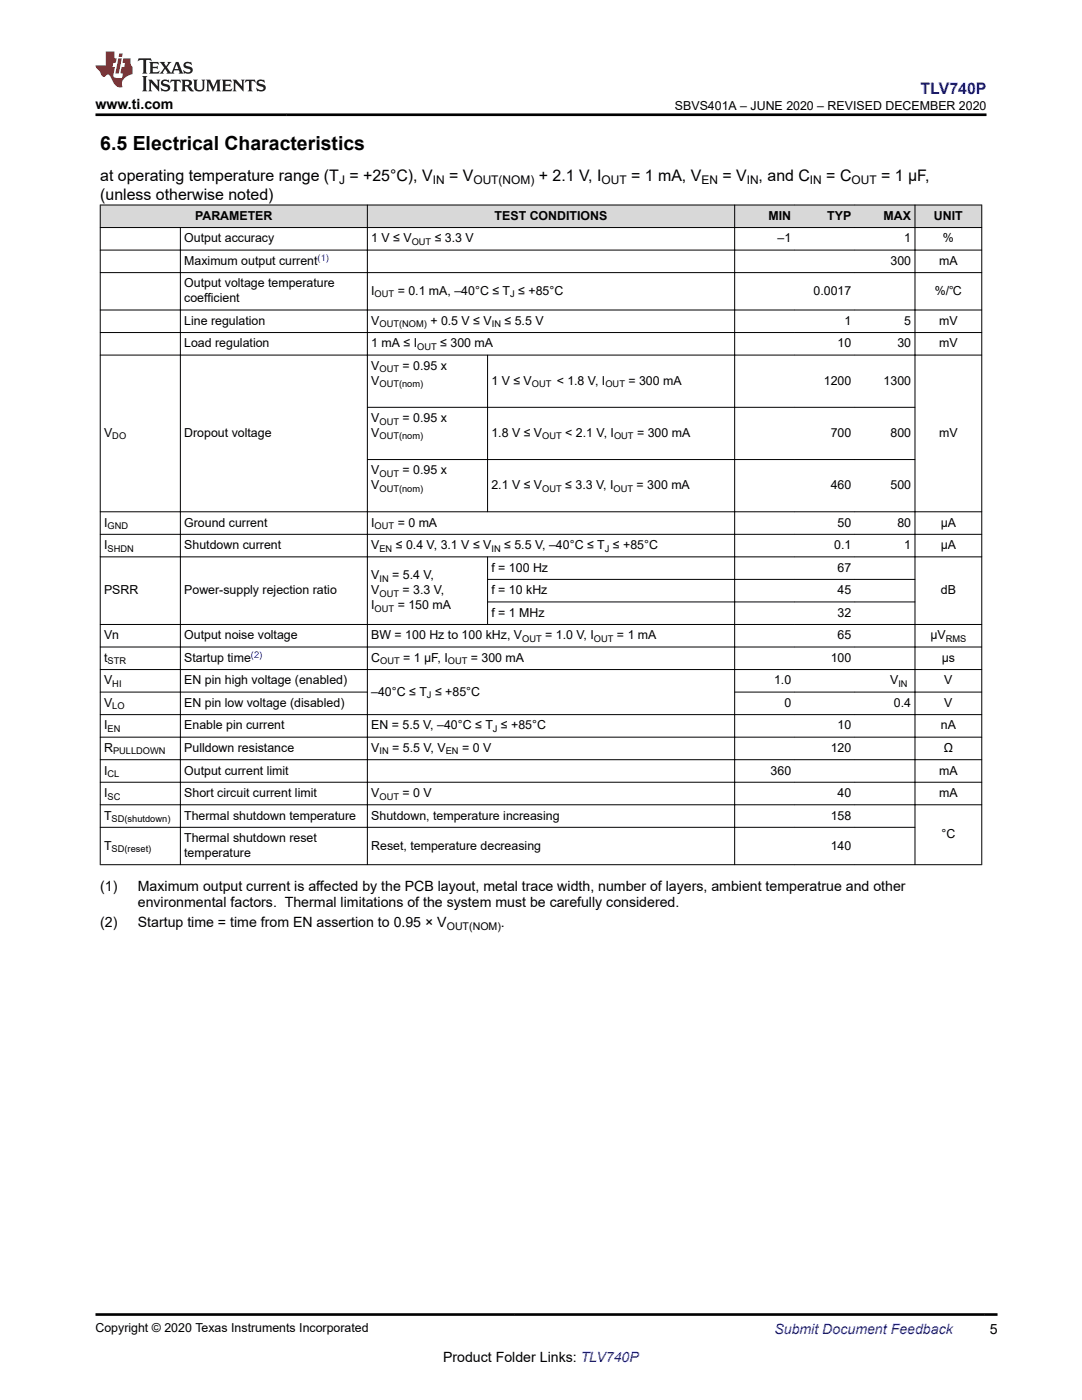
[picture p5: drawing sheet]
<svg xmlns="http://www.w3.org/2000/svg" width="216mm" height="279mm" viewBox="0 0 216 279" stroke-linecap="round" stroke-linejoin="round" font-family="sans-serif">
<defs><g id="words">
<text font-size="3.9" x="20" y="29.9">6.5 Electrical Characteristics</text>
<text font-size="3.2" fill="#00f" x="183.7" y="18.7">TLV740P</text>
<g font-size="3.2">
<text x="20" y="36.1">at operating temperature range (T = +25°C), V</text>
<text x="20" y="39.9">(unless otherwise noted)</text>
<text x="89.6" y="36.1">= V</text>
<text x="107.5" y="36.1">+ 2.1 V, I</text>
<text x="125.9" y="36.1">= 1 mA, V</text>
<text x="144.1" y="36.1">= V</text>
<text x="151.4" y="36.1">, and C</text>
<text x="164.9" y="36.1">= C</text>
<text x="175.8" y="36.1">= 1 μF,</text>
</g>
<g font-size="2.8">
<text x="19" y="21.8">www.ti.com</text>
<text x="20" y="177.7">(1)</text>
<text x="27.5" y="177.7">Maximum output current is affected by the PCB layout, metal trace width, number of layers, ambient temperatrue and other</text>
<text x="20" y="185">(2)</text>
<text x="27.5" y="181.1">environmental factors. Thermal limitations of the system must be carefully considered.</text>
<text x="27.5" y="185">Startup time = time from EN assertion to 0.95 × V</text>
<text x="100" y="185">.</text>
<text x="197.5" y="266.1">5</text>
<text x="88.4" y="271.7">Product Folder Links: TLV740P</text>
</g>
<text font-size="2.8" fill="#00f" x="154.5" y="266.2">Submit Document Feedback</text>
<g font-size="2.5">
<text x="134.7" y="21.9">SBVS401A – JUNE 2020 – REVISED DECEMBER 2020</text>
<text x="38.9" y="43.9">PARAMETER</text>
<text x="98.7" y="43.9">TEST CONDITIONS</text>
<text x="153.4" y="43.9">MIN</text>
<text x="165.1" y="43.9">TYP</text>
<text x="176.3" y="43.9">MAX</text>
<text x="186.4" y="43.9">UNIT</text>
<text x="36.8" y="48.4">Output accuracy</text>
<text x="36.8" y="52.9">Maximum output current</text>
<text x="74.1" y="48.4">1 V ≤ V</text>
<text x="86.7" y="48.4">≤ 3.3 V</text>
<text x="155.1" y="48.4">–1</text>
<text x="177.7" y="52.9">300</text>
<text x="180.4" y="48.4">1</text>
<text x="187.4" y="52.9">mA</text>
<text x="188.1" y="48.4">%</text>
<text x="36.8" y="57.4">Output voltage temperature</text>
<text x="74.1" y="58.8">I</text>
<text x="79.4" y="58.8">= 0.1 mA, –40°C ≤ T ≤ +85°C</text>
<text x="162.3" y="58.8">0.0017</text>
<text x="186.5" y="58.8">%/℃</text>
<text x="36.8" y="64.8">Line regulation</text>
<text x="36.8" y="60.3">coefficient</text>
<text x="74.1" y="64.8">V</text>
<text x="85.9" y="64.8">+ 0.5 V ≤ V</text>
<text x="100.7" y="64.8">≤ 5.5 V</text>
<text x="168.5" y="64.8">1</text>
<text x="180.4" y="64.8">5</text>
<text x="187.4" y="64.8">mV</text>
<text x="36.8" y="69.3">Load regulation</text>
<text x="74.1" y="69.3">1 mA ≤ I</text>
<text x="87.8" y="69.3">≤ 300 mA</text>
<text x="167.1" y="69.3">10</text>
<text x="179.1" y="69.3">30</text>
<text x="187.4" y="69.3">mV</text>
<text x="74.1" y="73.8">V</text>
<text x="74.1" y="76.8">V</text>
<text x="80.3" y="73.8">= 0.95 x</text>
<text x="98.1" y="76.8">1 V ≤ V</text>
<text x="111.1" y="76.8">&lt; 1.8 V, I</text>
<text x="125.4" y="76.8">= 300 mA</text>
<text x="164.4" y="76.8">1200</text>
<text x="176.3" y="76.8">1300</text>
<text x="20.8" y="87.2">V</text>
<text x="36.8" y="87.2">Dropout voltage</text>
<text x="74.1" y="87.2">V</text>
<text x="74.1" y="84.2">V</text>
<text x="80.3" y="84.2">= 0.95 x</text>
<text x="98.1" y="87.2">1.8 V ≤ V</text>
<text x="112.8" y="87.2">&lt; 2.1 V, I</text>
<text x="127.1" y="87.2">= 300 mA</text>
<text x="165.8" y="87.2">700</text>
<text x="177.7" y="87.2">800</text>
<text x="187.4" y="87.2">mV</text>
<text x="74.1" y="94.7">V</text>
<text x="80.3" y="94.7">= 0.95 x</text>
<text x="74.1" y="97.6">V</text>
<text x="98.1" y="97.6">2.1 V ≤ V</text>
<text x="112.8" y="97.6">≤ 3.3 V, I</text>
<text x="127" y="97.6">= 300 mA</text>
<text x="165.8" y="97.6">460</text>
<text x="177.7" y="97.6">500</text>
<text x="20.8" y="105.1">I</text>
<text x="36.8" y="105.1">Ground current</text>
<text x="74.1" y="105.1">I</text>
<text x="79.4" y="105.1">= 0 mA</text>
<text x="167.1" y="105.1">50</text>
<text x="179.1" y="105.1">80</text>
<text x="187.7" y="105.1">µA</text>
<text x="20.8" y="109.6">I</text>
<text x="36.8" y="109.6">Shutdown current</text>
<text x="74.1" y="109.6">V</text>
<text x="79" y="109.6">≤ 0.4 V, 3.1 V ≤ V</text>
<text x="100.6" y="109.6">≤ 5.5 V, –40°C ≤ T ≤ +85°C</text>
<text x="166.4" y="109.6">0.1</text>
<text x="180.4" y="109.6">1</text>
<text x="187.7" y="109.6">µA</text>
<text x="20.8" y="118.6">PSRR</text>
<text x="36.8" y="118.6">Power-supply rejection ratio</text>
<text x="74.1" y="115.6">V</text>
<text x="74.1" y="118.6">V</text>
<text x="78.3" y="115.6">= 5.4 V,</text>
<text x="80.3" y="118.6">= 3.3 V,</text>
<text x="98.1" y="114.1">f = 100 Hz</text>
<text x="98.1" y="118.6">f = 10 kHz</text>
<text x="167.1" y="114.1">67</text>
<text x="167.1" y="118.6">45</text>
<text x="187.7" y="118.6">dB</text>
<text x="74.1" y="121.6">I</text>
<text x="79.4" y="121.6">= 150 mA</text>
<text x="98.1" y="123.1">f = 1 MHz</text>
<text x="167.1" y="123.1">32</text>
<text x="20.8" y="127.6">Vn</text>
<text x="36.8" y="127.6">Output noise voltage</text>
<text x="74.1" y="127.6">BW = 100 Hz to 100 kHz, V</text>
<text x="108.8" y="127.6">= 1.0 V, I</text>
<text x="123.1" y="127.6">= 1 mA</text>
<text x="167.1" y="127.6">65</text>
<text x="185.6" y="127.6">µV</text>
<text x="20.8" y="136.6">V</text>
<text x="20.8" y="132.1">t</text>
<text x="36.8" y="136.6">EN pin high voltage (enabled)</text>
<text x="36.8" y="132.1">Startup time</text>
<text x="74.1" y="132.1">C</text>
<text x="80.5" y="132.1">= 1 µF, I</text>
<text x="93.9" y="132.1">= 300 mA</text>
<text x="154.4" y="136.6">1.0</text>
<text x="165.8" y="132.1">100</text>
<text x="177.6" y="136.6">V</text>
<text x="187.9" y="132.1">µs</text>
<text x="188.4" y="136.6">V</text>
<text x="20.8" y="141.1">V</text>
<text x="36.8" y="141.1">EN pin low voltage (disabled)</text>
<text x="74.1" y="138.8">–40°C ≤ T ≤ +85°C</text>
<text x="156.5" y="141.1">0</text>
<text x="178.4" y="141.1">0.4</text>
<text x="188.4" y="141.1">V</text>
<text x="20.8" y="145.6">I</text>
<text x="36.8" y="145.6">Enable pin current</text>
<text x="74.1" y="145.6">EN = 5.5 V, –40°C ≤ T ≤ +85°C</text>
<text x="167.1" y="145.6">10</text>
<text x="187.7" y="145.6">nA</text>
<text x="20.8" y="150.1">R</text>
<text x="20.8" y="154.6">I</text>
<text x="36.8" y="150.1">Pulldown resistance</text>
<text x="36.8" y="154.6">Output current limit</text>
<text x="74.1" y="150.1">V</text>
<text x="78.3" y="150.1">= 5.5 V, V</text>
<text x="92.2" y="150.1">= 0 V</text>
<text x="153.8" y="154.6">360</text>
<text x="165.8" y="150.1">120</text>
<text x="187.4" y="154.6">mA</text>
<text x="188.3" y="150.1">Ω</text>
<text x="20.8" y="159.1">I</text>
<text x="36.8" y="159.1">Short circuit current limit</text>
<text x="74.1" y="159.1">V</text>
<text x="80.3" y="159.1">= 0 V</text>
<text x="167.1" y="159.1">40</text>
<text x="187.4" y="159.1">mA</text>
<text x="20.8" y="163.6">T</text>
<text x="36.8" y="163.6">Thermal shutdown temperature</text>
<text x="74.1" y="163.6">Shutdown, temperature increasing</text>
<text x="165.8" y="163.6">158</text>
<text x="187.9" y="167.3">°C</text>
<text x="20.8" y="169.6">T</text>
<text x="36.8" y="168.1">Thermal shutdown reset</text>
<text x="36.8" y="171">temperature</text>
<text x="74.1" y="169.6">Reset, temperature decreasing</text>
<text x="165.8" y="169.6">140</text>
<text x="19" y="265.9">Copyright © 2020 Texas Instruments Incorporated</text>
</g>
<g font-size="2.4">
<text x="67.7" y="36.7">J</text>
<text x="86.3" y="36.7">IN</text>
<text x="94.5" y="36.7">OUT(NOM)</text>
<text x="120" y="36.7">OUT</text>
<text x="140" y="36.7">EN</text>
<text x="149" y="36.7">IN</text>
<text x="161.6" y="36.7">IN</text>
<text x="169.9" y="36.7">OUT</text>
</g>
<text font-size="2.1" x="89.1" y="185.6">OUT(NOM)</text>
<g font-size="1.9" fill="#00f">
<text x="63.4" y="52">(1)</text>
<text x="50.1" y="131.3">(2)</text>
</g>
<g font-size="1.9">
<text x="82.2" y="48.9">OUT</text>
<text x="74.8" y="59.3">OUT</text>
<text x="101.8" y="59.3">J</text>
<text x="75.7" y="65.3">OUT(NOM)</text>
<text x="98.1" y="65.3">IN</text>
<text x="83.2" y="69.8">OUT</text>
<text x="75.7" y="74.3">OUT</text>
<text x="75.7" y="77.3">OUT(nom)</text>
<text x="106.1" y="77.3">OUT</text>
<text x="120.8" y="77.3">OUT</text>
<text x="22.4" y="87.7">DO</text>
<text x="75.7" y="84.7">OUT</text>
<text x="75.7" y="87.7">OUT(nom)</text>
<text x="108.2" y="87.7">OUT</text>
<text x="122.5" y="87.7">OUT</text>
<text x="75.7" y="95.2">OUT</text>
<text x="75.7" y="98.1">OUT(nom)</text>
<text x="108.2" y="98.1">OUT</text>
<text x="122.4" y="98.1">OUT</text>
<text x="21.5" y="105.6">GND</text>
<text x="74.8" y="105.6">OUT</text>
<text x="21.5" y="110.1">SHDN</text>
<text x="75.7" y="110.1">EN</text>
<text x="98.1" y="110.1">IN</text>
<text x="120.7" y="110.1">J</text>
<text x="75.7" y="116.1">IN</text>
<text x="75.7" y="119.1">OUT</text>
<text x="74.8" y="122">OUT</text>
<text x="104.2" y="128.1">OUT</text>
<text x="118.5" y="128.1">OUT</text>
<text x="188.7" y="128.1">RMS</text>
<text x="21.5" y="132.6">STR</text>
<text x="22.4" y="137.1">HI</text>
<text x="75.9" y="132.6">OUT</text>
<text x="89.4" y="132.6">OUT</text>
<text x="179.3" y="137.1">IN</text>
<text x="22.4" y="141.6">LO</text>
<text x="85.2" y="139.3">J</text>
<text x="21.5" y="146.1">EN</text>
<text x="98.4" y="146.1">J</text>
<text x="21.5" y="155.1">CL</text>
<text x="22.6" y="150.6">PULLDOWN</text>
<text x="75.7" y="150.6">IN</text>
<text x="88.9" y="150.6">EN</text>
<text x="21.5" y="159.6">SC</text>
<text x="75.7" y="159.6">OUT</text>
<text x="22.3" y="164.1">SD(shutdown)</text>
<text x="22.3" y="170">SD(reset)</text>
</g>
</g></defs>
<g fill="#d8d8d8">
<path d="M20 40.9h175.9v4.5h-175.9z" fill-rule="evenodd"/>
<path d="M20.1 41h53.1v4.3h-53.1z" fill-rule="evenodd"/>
<path d="M73.4 41h73.1v4.3h-73.1z" fill-rule="evenodd"/>
<path d="M146.7 41h11.9v4.3h-11.9z" fill-rule="evenodd"/>
<path d="M158.6 41h12v4.3h-12z" fill-rule="evenodd"/>
<path d="M170.6 41h11.9v4.3h-11.9z" fill-rule="evenodd"/>
<path d="M182.6 41h13.2v4.3h-13.2z" fill-rule="evenodd"/>
</g>
<g fill="none" stroke="#000" stroke-width=".2">
<path d="M19.9 40.9h176.1M19.9 45.4h176.1M19.9 49.9h176.1M19.9 54.4h176.1M20 40.9v131.7M36 45.3v127.3M73.3 40.9v131.7M146.6 40.9v131.7M182.6 40.9v131.7M195.9 40.9v131.7M19.9 61.9h176.1M19.9 66.4h176.1"/>
<path d="M19.9 70.9h176.1M97.3 70.8v31.4M73.2 81.3h109.4M73.2 91.7h109.4M19.9 102.1h176.1M19.9 106.6h176.1M19.9 111.1h176.1M97.2 115.6h85.4M97.3 111.1v13.6M19.9 124.6h176.1M19.9 129.1h176.1M19.9 133.6h176.1"/>
<path d="M19.9 138.1h53.5M97.2 120.1h85.4M146.5 138.1h49.5M19.9 142.6h176.1M19.9 147.1h176.1M19.9 151.6h176.1M19.9 156.1h176.1M19.9 160.6h176.1M19.9 165.1h162.7M19.9 172.6h176.1"/>
</g>
<path d="M27.7 11.6l-.2 .6 .5-.2h.6v.1v2.2l-.2 .4h1l-.2-.4v-2.2v-.1h.5l.5 .2-.1-.6zM29.8 12.4l.2 .3v1.6l-.2 .4h1.9l.1-.6a1.08 1.08 0 0 1-1.3 .2v-.7h.6l.4 .2v-.7l-.4 .2h-.6v-.5l.2-.2a1 1 0 0 1 1 .3l-.1-.5zM31.8 12.4l1 1.1-1 1.2h.9l-.2-.2 .4-.8 .5 .8-.2 .2h1.6l-.2-.2 .1-.5h1l.1 .5-.1 .2h.9l-.2-.4-.8-1.9h-.5l-1 2.1-.8-1.1 .9-1h-.8l.2 .2-.5 .6-.3-.6 .1-.2zM35.2 12.8l.4 1h-.8zM36.8 12.5a.65 .65 0 0 0-.2 .7 .65 .65 0 0 0 .6 .5l.7 .1 .1 .3a.79 .79 0 0 1-.7 .4 .79 .79 0 0 1-.7-.5l.1 .7 .2-.1a.93 .93 0 0 0 1.1 0 .93 .93 0 0 0 .4-.9 1.46 1.46 0 0 0-1.2-.6l-.1-.3a1.09 1.09 0 0 1 1.2 .2l-.2-.6-.1 .1-.6-.2zM28.4 15.2l.2 .4v2.2l-.2 .4h1l-.2-.4v-2.2l.2-.4zM29.6 15.9l.2 .4v1.5l-.2 .4h.8l-.3-.4v-1.3l1.7 1.8v-2l.2-.4h-.8l.2 .2 .1 1.1-1.2-1.3zM32.3 16a.65 .65 0 0 0-.2 .8 .65 .65 0 0 0 .7 .4l.6 .2 .1 .2a.79 .79 0 0 1-.7 .4 .79 .79 0 0 1-.7-.5l.1 .7 .2-.1a.93 .93 0 0 0 1.1 .1 .93 .93 0 0 0 .4-1 1.46 1.46 0 0 0-1.2-.5l-.1-.4a1.09 1.09 0 0 1 1.2 .2l-.2-.6-.1 .1-.6-.1zM34.1 15.9l-.1 .6a.63 .63 0 0 1 .7-.3l.1 1.6-.3 .4h1l-.2-.4v-1.6a.66 .66 0 0 1 .8 .3l-.1-.6zM36.2 15.9l.2 .4v1.5l-.2 .4h.9l-.2-.2v-.7h.5l.1 .2a.79 .79 0 0 0 1.2 .6l-1-.9a.61 .61 0 0 0 .6-.6 .61 .61 0 0 0-.5-.7zM36.9 16.2h.2a.47 .47 0 0 1 .5 .1 .47 .47 0 0 1 .1 .5l-.2 .1-.6 .1zM38.5 15.9l.2 .2a2.27 2.27 0 0 0 .4 2 1.04 1.04 0 0 0 1.7-.7v-1.3l.2-.2h-.8l.2 .4v1.1a.6 .6 0 0 1-.6 .6 .6 .6 0 0 1-.6-.6v-1.1l.3-.4zM41.1 15.9l.2 .4v1.5l-.2 .4h.7l-.2-.4v-1.4l.9 1.9 .8-1.9v1.4l-.2 .4h1l-.3-.4v-1.5l.3-.4h-.8l-.7 1.5-.7-1.5zM44.3 15.9l.2 .4v1.5l-.2 .4h1.9l.1-.6a1.09 1.09 0 0 1-1.3 .2v-.7h.6l.4 .2v-.6l-.4 .2h-.6v-.6l.2-.1a1.01 1.01 0 0 1 1 .3l-.1-.6zM46.4 15.9l.3 .4v1.5l-.3 .4h.8l-.2-.4v-1.3l1.6 1.8v-2l.2-.4h-.7l.2 .2v1.1l-1.2-1.3zM49 15.9l-.1 .6a.63 .63 0 0 1 .8-.3v1.6l-.3 .4h1l-.2-.4v-1.6a.66 .66 0 0 1 .8 .3l-.1-.6zM51.4 16a.65 .65 0 0 0-.2 .8 .65 .65 0 0 0 .6 .4l.6 .2 .2 .2a.79 .79 0 0 1-.8 .4 .79 .79 0 0 1-.6-.5l.1 .7 .2-.1a.93 .93 0 0 0 1 .1 .93 .93 0 0 0 .5-1 1.46 1.46 0 0 0-1.3-.5l-.1-.4a1.09 1.09 0 0 1 1.3 .2l-.2-.6-.2 .1-.5-.1z" fill="#231f20"/>
<path d="M21.1 10.3v2.7h-2.1l.1 .4 .9 1a.95 .95 0 0 0 .9 .9 .59 .59 0 0 1 .6-.4 .59 .59 0 0 1 .5 .3l.4 .8a1.59 1.59 0 0 0 2.1 1.4 1.61 1.61 0 0 1 1-2.3l1-.3-.1-1.5a1.59 1.59 0 0 1-.4-1.7h-1.4l-.2 .9h.5l-.1 .9h-.5l-.2 .9v.3l.4 .1-.2 .9h-.6a.73 .73 0 0 1-1.1-.7l.3-1.5h-.5l.2-.9h.5l.2-.9h-.5v-1.3zM23.6 11.6l-.6 3.1h.7l.6-3.1zM23.8 10.7l-.1 .6h.7l.1-.6z" fill="#ed1c24"/>
<path d="M19 22.9h177.8M19 262.3h180" fill="none" stroke="#000" stroke-width=".53"/>
<use href="#words"/>
</svg>
